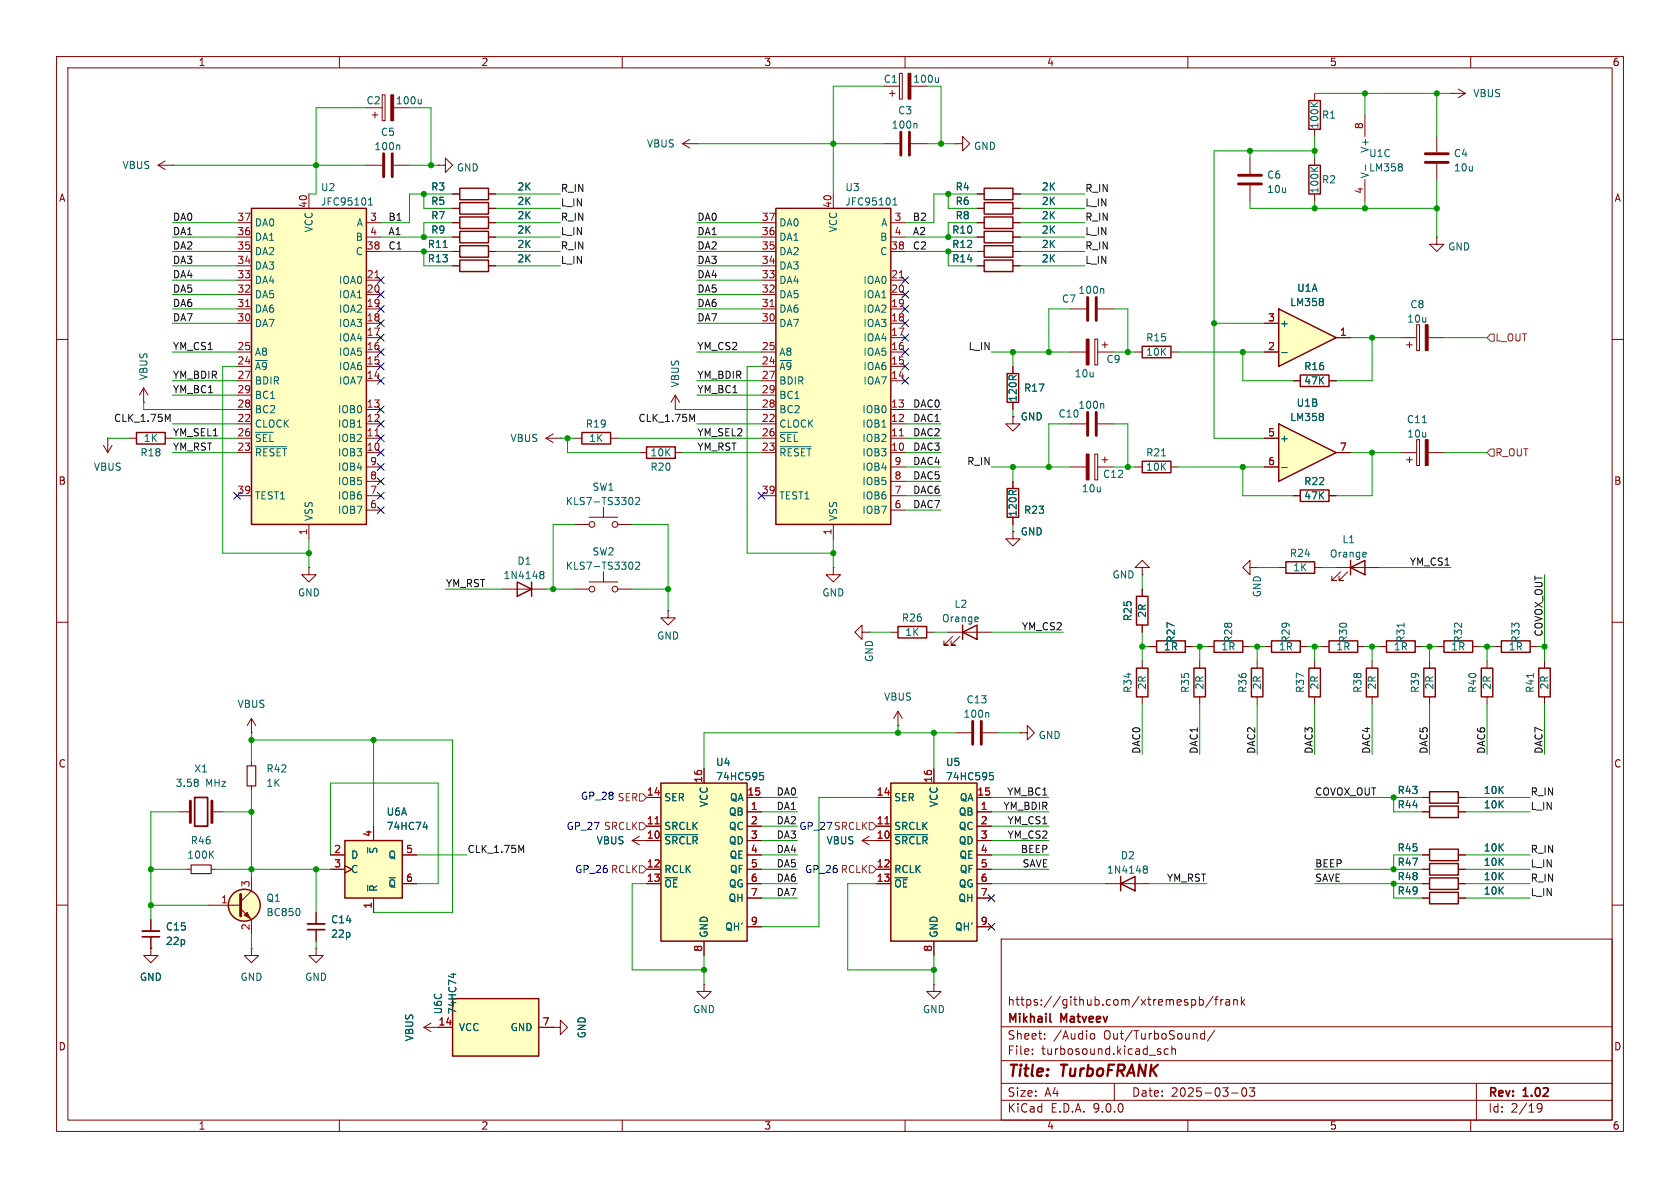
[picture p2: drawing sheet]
<svg xmlns="http://www.w3.org/2000/svg" width="297mm" height="210mm" viewBox="0 0 297 210" stroke-linecap="round" stroke-linejoin="round" font-family="sans-serif">
<defs><g id="words">
<g font-size="2.8" fill="#840000">
<text x="178" y="190.9">Title:</text>
<text x="187.7" y="190.9">TurboFRANK</text>
</g>
<g font-size="2.1" fill="#840000">
<text x="178" y="178">https://github.com/xtremespb/frank</text>
<text x="178" y="184">Sheet:</text>
<text x="178" y="181.2">Mikhail</text>
<text x="186.2" y="184">/Audio</text>
<text x="187.6" y="181.2">Matveev</text>
<text x="195.2" y="184">Out/TurboSound/</text>
<text x="178" y="186.7">File:</text>
<text x="184.1" y="186.7">turbosound.kicad_sch</text>
<text x="178" y="196.9">KiCad</text>
<text x="178" y="194.1">Size:</text>
<text x="184.7" y="194.1">A4</text>
<text x="185.7" y="196.9">E.D.A.</text>
<text x="193.3" y="196.9">9.0.0</text>
<text x="200" y="194.1">Date:</text>
<text x="207" y="194.1">2025-03-03</text>
<text x="263" y="194.3">Rev:</text>
<text x="263" y="196.9">Id:</text>
<text x="267.1" y="196.9">2/19</text>
<text x="269.4" y="194.3">1.02</text>
</g>
<g font-size="1.8" fill="#840000">
<text x="35" y="11.9">1</text>
<text x="85" y="11.9">2</text>
<text x="135" y="11.9">3</text>
<text x="185" y="11.9">4</text>
<text x="235" y="11.9">5</text>
<text x="285" y="11.9">6</text>
<text x="10.3" y="35.9">A</text>
<text x="285.3" y="35.9">A</text>
<text x="10.3" y="85.9">B</text>
<text x="285.3" y="85.9">B</text>
<text x="10.3" y="135.9">C</text>
<text x="285.3" y="135.9">C</text>
<text x="154.9" y="148.3">10</text>
<text x="10.3" y="185.9">D</text>
<text x="285.3" y="185.9">D</text>
<text x="35" y="199.9">1</text>
<text x="85" y="199.9">2</text>
<text x="135" y="199.9">3</text>
<text x="185" y="199.9">4</text>
<text x="235" y="199.9">5</text>
<text x="285" y="199.9">6</text>
</g>
<g font-size="1.8" fill="#006464">
<text x="156.1" y="14.8">C1</text>
<text x="161.3" y="14.8">100u</text>
<text x="260.4" y="17.4">VBUS</text>
<text x="64.7" y="18.6">C2</text>
<text x="69.9" y="18.6">100u</text>
<text x="157.5" y="22.9">100n</text>
<text x="158.7" y="20.4">C3</text>
<text x="233.3" y="22.9" transform="rotate(-90 233.3 22.9)">100K</text>
<text x="233.6" y="21.2">R1</text>
<text x="66.1" y="26.8">100n</text>
<text x="67.2" y="24.2">C5</text>
<text x="114.3" y="26.3">VBUS</text>
<text x="172.1" y="26.7">GND</text>
<text x="241.9" y="28">U1C</text>
<text x="242.2" y="27.1" transform="rotate(-90 242.2 27.1)">V+</text>
<text x="256.9" y="28">C4</text>
<text x="21.6" y="30.1">VBUS</text>
<text x="56.6" y="34">U2</text>
<text x="76.1" y="33.9">R3</text>
<text x="80.7" y="30.5">GND</text>
<text x="91.4" y="33.9">2K</text>
<text x="149.3" y="34">U3</text>
<text x="168.8" y="33.9">R4</text>
<text x="184.1" y="33.9">2K</text>
<text x="223.9" y="31.8">C6</text>
<text x="223.9" y="34.3">10u</text>
<text x="233.3" y="34.3" transform="rotate(-90 233.3 34.3)">100K</text>
<text x="233.6" y="32.6">R2</text>
<text x="241.9" y="30.5">LM358</text>
<text x="242.2" y="31.6" transform="rotate(-90 242.2 31.6)">V-</text>
<text x="256.9" y="30.5">10u</text>
<text x="45" y="40.2">DA0</text>
<text x="55.5" y="41.2" transform="rotate(-90 55.5 41.2)">VCC</text>
<text x="56.6" y="36.5">JFC95101</text>
<text x="63" y="40.2">A</text>
<text x="76.1" y="39">R7</text>
<text x="76.1" y="41.5">R9</text>
<text x="76.1" y="36.4">R5</text>
<text x="91.4" y="39">2K</text>
<text x="91.4" y="41.5">2K</text>
<text x="91.4" y="36.4">2K</text>
<text x="137.7" y="40.2">DA0</text>
<text x="148.2" y="41.2" transform="rotate(-90 148.2 41.2)">VCC</text>
<text x="149.3" y="36.5">JFC95101</text>
<text x="155.7" y="40.2">A</text>
<text x="168.2" y="41.5">R10</text>
<text x="168.8" y="39">R8</text>
<text x="168.8" y="36.4">R6</text>
<text x="184.1" y="41.5">2K</text>
<text x="184.1" y="39">2K</text>
<text x="184.1" y="36.4">2K</text>
<text x="45" y="42.8">DA1</text>
<text x="45" y="45.3">DA2</text>
<text x="45" y="47.9">DA3</text>
<text x="62.8" y="42.8">B</text>
<text x="62.8" y="45.3">C</text>
<text x="75.5" y="46.6">R13</text>
<text x="75.5" y="44">R11</text>
<text x="91.4" y="46.6">2K</text>
<text x="91.4" y="44">2K</text>
<text x="137.7" y="42.8">DA1</text>
<text x="137.7" y="45.3">DA2</text>
<text x="137.7" y="47.9">DA3</text>
<text x="155.5" y="42.8">B</text>
<text x="155.5" y="45.3">C</text>
<text x="168.2" y="46.6">R14</text>
<text x="168.2" y="44">R12</text>
<text x="184.1" y="46.6">2K</text>
<text x="184.1" y="44">2K</text>
<text x="255.9" y="44.5">GND</text>
<text x="45" y="50.4">DA4</text>
<text x="45" y="52.9">DA5</text>
<text x="59.8" y="50.4">IOA0</text>
<text x="59.8" y="52.9">IOA1</text>
<text x="137.7" y="50.4">DA4</text>
<text x="137.7" y="52.9">DA5</text>
<text x="152.5" y="50.4">IOA0</text>
<text x="152.5" y="52.9">IOA1</text>
<text x="187.6" y="53.7">C7</text>
<text x="190.5" y="52.2">100n</text>
<text x="229.2" y="51.8">U1A</text>
<text x="45" y="55.5">DA6</text>
<text x="45" y="58">DA7</text>
<text x="59.8" y="55.5">IOA2</text>
<text x="59.8" y="58">IOA3</text>
<text x="137.7" y="55.5">DA6</text>
<text x="137.7" y="58">DA7</text>
<text x="152.5" y="55.5">IOA2</text>
<text x="152.5" y="58">IOA3</text>
<text x="226.2" y="58">+</text>
<text x="228" y="54.3">LM358</text>
<text x="248.7" y="57.2">10u</text>
<text x="249.2" y="54.7">C8</text>
<text x="45" y="63.1">A8</text>
<text x="45" y="65.6">~{A9}</text>
<text x="59.8" y="60.6">IOA4</text>
<text x="59.8" y="63.1">IOA5</text>
<text x="59.8" y="65.6">IOA6</text>
<text x="137.7" y="63.1">A8</text>
<text x="137.7" y="65.6">~{A9}</text>
<text x="152.5" y="60.6">IOA4</text>
<text x="152.5" y="63.1">IOA5</text>
<text x="152.5" y="65.6">IOA6</text>
<text x="195.5" y="64.4">C9</text>
<text x="202.5" y="60.6">R15</text>
<text x="202.5" y="63.1">10K</text>
<text x="230.5" y="65.6">R16</text>
<text x="26.3" y="67.3" transform="rotate(-90 26.3 67.3)">VBUS</text>
<text x="45" y="68.2">BDIR</text>
<text x="45" y="70.7">BC1</text>
<text x="59.8" y="68.2">IOA7</text>
<text x="120.2" y="68.6" transform="rotate(-90 120.2 68.6)">VBUS</text>
<text x="137.7" y="68.2">BDIR</text>
<text x="137.7" y="70.7">BC1</text>
<text x="152.5" y="68.2">IOA7</text>
<text x="179.9" y="71.1" transform="rotate(-90 179.9 71.1)">120R</text>
<text x="180.9" y="69.4">R17</text>
<text x="189.9" y="66.9">10u</text>
<text x="230.5" y="68.2">47K</text>
<text x="45" y="73.3">BC2</text>
<text x="45" y="75.8">CLOCK</text>
<text x="59.6" y="73.3">IOB0</text>
<text x="59.6" y="75.8">IOB1</text>
<text x="103.5" y="75.8">R19</text>
<text x="137.7" y="73.3">BC2</text>
<text x="137.7" y="75.8">CLOCK</text>
<text x="152.4" y="73.3">IOB0</text>
<text x="152.4" y="75.8">IOB1</text>
<text x="180.3" y="74.5">GND</text>
<text x="187" y="74">C10</text>
<text x="190.5" y="72.5">100n</text>
<text x="228" y="74.6">LM358</text>
<text x="229.1" y="72.1">U1B</text>
<text x="248.6" y="75">C11</text>
<text x="248.7" y="77.6">10u</text>
<text x="16.5" y="83.4">VBUS</text>
<text x="24.7" y="80.9">R18</text>
<text x="25.3" y="78.3">1K</text>
<text x="45" y="78.3">~{SEL}</text>
<text x="45" y="80.9">~{RESET}</text>
<text x="59.6" y="78.3">IOB2</text>
<text x="59.6" y="80.9">IOB3</text>
<text x="59.6" y="83.4">IOB4</text>
<text x="90.1" y="78.3">VBUS</text>
<text x="104.1" y="78.3">1K</text>
<text x="114.9" y="83.4">R20</text>
<text x="114.9" y="80.9">10K</text>
<text x="137.7" y="78.3">~{SEL}</text>
<text x="137.7" y="80.9">~{RESET}</text>
<text x="152.4" y="78.3">IOB2</text>
<text x="152.4" y="80.9">IOB3</text>
<text x="152.4" y="83.4">IOB4</text>
<text x="202.5" y="80.9">R21</text>
<text x="202.5" y="83.4">10K</text>
<text x="226.2" y="78.3">+</text>
<text x="45" y="88.5">TEST1</text>
<text x="59.6" y="86">IOB5</text>
<text x="59.6" y="88.5">IOB6</text>
<text x="99.9" y="89.5">KLS7-TS3302</text>
<text x="104.6" y="87">SW1</text>
<text x="137.7" y="88.5">TEST1</text>
<text x="152.4" y="86">IOB5</text>
<text x="152.4" y="88.5">IOB6</text>
<text x="191.2" y="87.2">10u</text>
<text x="194.9" y="84.7">C12</text>
<text x="230.5" y="86">R22</text>
<text x="230.5" y="88.5">47K</text>
<text x="55.5" y="92.2" transform="rotate(-90 55.5 92.2)">VSS</text>
<text x="59.6" y="91">IOB7</text>
<text x="148.2" y="92.2" transform="rotate(-90 148.2 92.2)">VSS</text>
<text x="152.4" y="91">IOB7</text>
<text x="179.9" y="91.5" transform="rotate(-90 179.9 91.5)">120R</text>
<text x="180.3" y="94.8">GND</text>
<text x="180.9" y="91">R23</text>
<text x="91.4" y="100">D1</text>
<text x="99.9" y="100.9">KLS7-TS3302</text>
<text x="104.6" y="98.4">SW2</text>
<text x="227.9" y="98.7">R24</text>
<text x="228.5" y="101.2">1K</text>
<text x="235" y="98.8">Orange</text>
<text x="237.2" y="96.2">L1</text>
<text x="52.6" y="105.6">GND</text>
<text x="88.9" y="102.6">1N4148</text>
<text x="145.3" y="105.6">GND</text>
<text x="168.6" y="107.7">L2</text>
<text x="196.6" y="102.5">GND</text>
<text x="223.1" y="105.7" transform="rotate(-90 223.1 105.7)">GND</text>
<text x="116.1" y="113.3">GND</text>
<text x="159.3" y="110.1">R26</text>
<text x="159.9" y="112.6">1K</text>
<text x="166.4" y="110.2">Orange</text>
<text x="200.3" y="109.9" transform="rotate(-90 200.3 109.9)">R25</text>
<text x="202.8" y="109.3" transform="rotate(-90 202.8 109.3)">2R</text>
<text x="207.9" y="113.7" transform="rotate(-90 207.9 113.7)">R27</text>
<text x="218" y="113.7" transform="rotate(-90 218 113.7)">R28</text>
<text x="228.2" y="113.7" transform="rotate(-90 228.2 113.7)">R29</text>
<text x="238.4" y="113.7" transform="rotate(-90 238.4 113.7)">R30</text>
<text x="248.5" y="113.7" transform="rotate(-90 248.5 113.7)">R31</text>
<text x="258.7" y="113.7" transform="rotate(-90 258.7 113.7)">R32</text>
<text x="268.8" y="113.7" transform="rotate(-90 268.8 113.7)">R33</text>
<text x="154.5" y="117.1" transform="rotate(-90 154.5 117.1)">GND</text>
<text x="205.7" y="115.2">1R</text>
<text x="215.8" y="115.2">1R</text>
<text x="226" y="115.2">1R</text>
<text x="236.1" y="115.2">1R</text>
<text x="246.3" y="115.2">1R</text>
<text x="256.5" y="115.2">1R</text>
<text x="266.6" y="115.2">1R</text>
<text x="41.9" y="125.3">VBUS</text>
<text x="156.2" y="124.1">VBUS</text>
<text x="170.8" y="124.5">C13</text>
<text x="200.3" y="122.6" transform="rotate(-90 200.3 122.6)">R34</text>
<text x="202.8" y="122" transform="rotate(-90 202.8 122)">2R</text>
<text x="210.4" y="122.6" transform="rotate(-90 210.4 122.6)">R35</text>
<text x="213" y="122" transform="rotate(-90 213 122)">2R</text>
<text x="220.6" y="122.6" transform="rotate(-90 220.6 122.6)">R36</text>
<text x="223.1" y="122" transform="rotate(-90 223.1 122)">2R</text>
<text x="230.7" y="122.6" transform="rotate(-90 230.7 122.6)">R37</text>
<text x="233.3" y="122" transform="rotate(-90 233.3 122)">2R</text>
<text x="240.9" y="122.6" transform="rotate(-90 240.9 122.6)">R38</text>
<text x="243.4" y="122" transform="rotate(-90 243.4 122)">2R</text>
<text x="251.1" y="122.6" transform="rotate(-90 251.1 122.6)">R39</text>
<text x="253.6" y="122" transform="rotate(-90 253.6 122)">2R</text>
<text x="261.2" y="122.6" transform="rotate(-90 261.2 122.6)">R40</text>
<text x="263.8" y="122" transform="rotate(-90 263.8 122)">2R</text>
<text x="271.4" y="122.6" transform="rotate(-90 271.4 122.6)">R41</text>
<text x="273.9" y="122" transform="rotate(-90 273.9 122)">2R</text>
<text x="170.2" y="127.1">100n</text>
<text x="183.5" y="130.8">GND</text>
<text x="34.2" y="136.8">X1</text>
<text x="47" y="136.8">R42</text>
<text x="126.5" y="135.6">U4</text>
<text x="167.1" y="135.6">U5</text>
<text x="31" y="139.3">3.58</text>
<text x="36.4" y="139.3">MHz</text>
<text x="47" y="139.3">1K</text>
<text x="117.3" y="141.8">SER</text>
<text x="125.3" y="142.8" transform="rotate(-90 125.3 142.8)">VCC</text>
<text x="126.5" y="138.1">74HC595</text>
<text x="128.9" y="141.8">QA</text>
<text x="158" y="141.8">SER</text>
<text x="166" y="142.8" transform="rotate(-90 166 142.8)">VCC</text>
<text x="167.1" y="138.1">74HC595</text>
<text x="169.6" y="141.8">QA</text>
<text x="247" y="140.6">R43</text>
<text x="247" y="143.1">R44</text>
<text x="262.2" y="140.6">10K</text>
<text x="262.2" y="143.1">10K</text>
<text x="33.6" y="149.5">R46</text>
<text x="68.2" y="146.9">74HC74</text>
<text x="68.2" y="144.4">U6A</text>
<text x="105.4" y="149.5">VBUS</text>
<text x="117.3" y="146.9">SRCLK</text>
<text x="117.3" y="149.5">~{SRCLR}</text>
<text x="128.8" y="144.4">QB</text>
<text x="128.8" y="146.9">QC</text>
<text x="128.8" y="149.5">QD</text>
<text x="146" y="149.5">VBUS</text>
<text x="158" y="146.9">SRCLK</text>
<text x="158" y="149.5">~{SRCLR}</text>
<text x="169.4" y="144.4">QB</text>
<text x="169.4" y="146.9">QC</text>
<text x="169.4" y="149.5">QD</text>
<text x="33" y="152">100K</text>
<text x="62" y="152">D</text>
<text x="62" y="154.5">C</text>
<text x="66.9" y="151" transform="rotate(-90 66.9 151)">~{S}</text>
<text x="68.6" y="152">Q</text>
<text x="117.3" y="154.5">RCLK</text>
<text x="128.9" y="152">QE</text>
<text x="128.9" y="154.5">QF</text>
<text x="158" y="154.5">RCLK</text>
<text x="169.5" y="152">QE</text>
<text x="169.6" y="154.5">QF</text>
<text x="195.6" y="154.6">1N4148</text>
<text x="198" y="152.1">D2</text>
<text x="247" y="155.8">R48</text>
<text x="247" y="153.3">R47</text>
<text x="247" y="150.7">R45</text>
<text x="262.2" y="155.8">10K</text>
<text x="262.2" y="153.3">10K</text>
<text x="262.2" y="150.7">10K</text>
<text x="47" y="159.6">Q1</text>
<text x="66.9" y="157.7" transform="rotate(-90 66.9 157.7)">~{R}</text>
<text x="68.6" y="157.1">~{Q}</text>
<text x="117.3" y="157.1">~{OE}</text>
<text x="128.7" y="159.6">QH</text>
<text x="128.8" y="157.1">QG</text>
<text x="158" y="157.1">~{OE}</text>
<text x="169.3" y="159.6">QH</text>
<text x="169.4" y="157.1">QG</text>
<text x="247" y="158.3">R49</text>
<text x="262.2" y="158.3">10K</text>
<text x="29.2" y="164.7">C15</text>
<text x="29.2" y="167.2">22p</text>
<text x="47" y="162.2">BC850</text>
<text x="58.4" y="163.4">C14</text>
<text x="58.4" y="166">22p</text>
<text x="125.3" y="165.9" transform="rotate(-90 125.3 165.9)">GND</text>
<text x="128.1" y="164.7">QH'</text>
<text x="166" y="165.9" transform="rotate(-90 166 165.9)">GND</text>
<text x="168.7" y="164.7">QH'</text>
<text x="24.6" y="173.6">GND</text>
<text x="42.4" y="173.6">GND</text>
<text x="53.8" y="173.6">GND</text>
<text x="78.3" y="179.4" transform="rotate(-90 78.3 179.4)">U6C</text>
<text x="80.9" y="179.4" transform="rotate(-90 80.9 179.4)">74HC74</text>
<text x="122.4" y="179.3">GND</text>
<text x="163.1" y="179.3">GND</text>
<text x="73.3" y="184.2" transform="rotate(-90 73.3 184.2)">VBUS</text>
<text x="81" y="182.5">VCC</text>
<text x="90.2" y="182.5">GND</text>
<text x="103.7" y="183.6" transform="rotate(-90 103.7 183.6)">GND</text>
</g>
<g font-size="1.8" fill="#a90000">
<text x="241" y="22.9" transform="rotate(-90 241 22.9)">8</text>
<text x="241" y="34.4" transform="rotate(-90 241 34.4)">4</text>
<text x="41.9" y="39.1">37</text>
<text x="41.9" y="41.7">36</text>
<text x="54.4" y="36.9" transform="rotate(-90 54.4 36.9)">40</text>
<text x="65.3" y="39.1">3</text>
<text x="65.3" y="41.7">4</text>
<text x="134.6" y="39.1">37</text>
<text x="134.6" y="41.7">36</text>
<text x="147.1" y="36.9" transform="rotate(-90 147.1 36.9)">40</text>
<text x="158" y="39.1">3</text>
<text x="158" y="41.7">4</text>
<text x="41.9" y="44.2">35</text>
<text x="41.9" y="46.7">34</text>
<text x="64.7" y="44.2">38</text>
<text x="134.6" y="44.2">35</text>
<text x="134.6" y="46.7">34</text>
<text x="157.4" y="44.2">38</text>
<text x="41.9" y="49.3">33</text>
<text x="41.9" y="51.8">32</text>
<text x="64.7" y="49.3">21</text>
<text x="64.7" y="51.8">20</text>
<text x="134.6" y="49.3">33</text>
<text x="134.6" y="51.8">32</text>
<text x="157.4" y="49.3">21</text>
<text x="157.4" y="51.8">20</text>
<text x="41.9" y="54.4">31</text>
<text x="41.9" y="56.9">30</text>
<text x="64.7" y="54.4">19</text>
<text x="64.7" y="56.9">18</text>
<text x="64.7" y="59.4">17</text>
<text x="134.6" y="54.4">31</text>
<text x="134.6" y="56.9">30</text>
<text x="157.4" y="54.4">19</text>
<text x="157.4" y="56.9">18</text>
<text x="157.4" y="59.4">17</text>
<text x="224.1" y="56.9">3</text>
<text x="236.8" y="59.4">1</text>
<text x="41.9" y="62">25</text>
<text x="41.9" y="64.5">24</text>
<text x="64.7" y="62">16</text>
<text x="64.7" y="64.5">15</text>
<text x="134.6" y="62">25</text>
<text x="134.6" y="64.5">24</text>
<text x="157.4" y="62">16</text>
<text x="157.4" y="64.5">15</text>
<text x="224.1" y="62">2</text>
<text x="41.9" y="67.1">27</text>
<text x="41.9" y="69.6">29</text>
<text x="64.7" y="67.1">14</text>
<text x="134.6" y="67.1">27</text>
<text x="134.6" y="69.6">29</text>
<text x="157.4" y="67.1">14</text>
<text x="41.9" y="72.1">28</text>
<text x="41.9" y="74.7">22</text>
<text x="41.9" y="77.2">26</text>
<text x="64.7" y="72.1">13</text>
<text x="64.7" y="74.7">12</text>
<text x="64.7" y="77.2">11</text>
<text x="134.6" y="72.1">28</text>
<text x="134.6" y="74.7">22</text>
<text x="134.6" y="77.2">26</text>
<text x="157.4" y="72.1">13</text>
<text x="157.4" y="74.7">12</text>
<text x="157.4" y="77.2">11</text>
<text x="224.1" y="77.2">5</text>
<text x="41.9" y="79.8">23</text>
<text x="64.7" y="79.8">10</text>
<text x="65.3" y="82.3">9</text>
<text x="134.6" y="79.8">23</text>
<text x="157.4" y="79.8">10</text>
<text x="158" y="82.3">9</text>
<text x="224.1" y="82.3">6</text>
<text x="236.8" y="79.8">7</text>
<text x="41.9" y="87.4">39</text>
<text x="65.3" y="84.8">8</text>
<text x="65.3" y="87.4">7</text>
<text x="65.3" y="89.9">6</text>
<text x="134.6" y="87.4">39</text>
<text x="158" y="84.8">8</text>
<text x="158" y="87.4">7</text>
<text x="158" y="89.9">6</text>
<text x="54.4" y="94.7" transform="rotate(-90 54.4 94.7)">1</text>
<text x="147.1" y="94.7" transform="rotate(-90 147.1 94.7)">1</text>
<text x="114.3" y="140.7">14</text>
<text x="124.2" y="138.5" transform="rotate(-90 124.2 138.5)">16</text>
<text x="132" y="140.7">15</text>
<text x="132.6" y="143.3">1</text>
<text x="154.9" y="140.7">14</text>
<text x="164.8" y="138.5" transform="rotate(-90 164.8 138.5)">16</text>
<text x="172.7" y="140.7">15</text>
<text x="173.3" y="143.3">1</text>
<text x="65.8" y="148" transform="rotate(-90 65.8 148)">4</text>
<text x="114.3" y="145.8">11</text>
<text x="114.3" y="148.3">10</text>
<text x="132.6" y="145.8">2</text>
<text x="132.6" y="148.3">3</text>
<text x="154.9" y="145.8">11</text>
<text x="173.3" y="145.8">2</text>
<text x="173.3" y="148.3">3</text>
<text x="59" y="150.9">2</text>
<text x="59" y="153.4">3</text>
<text x="71.7" y="150.9">5</text>
<text x="71.7" y="156">6</text>
<text x="114.3" y="153.4">12</text>
<text x="114.3" y="156">13</text>
<text x="132.6" y="150.9">4</text>
<text x="132.6" y="153.4">5</text>
<text x="132.6" y="156">6</text>
<text x="154.9" y="153.4">12</text>
<text x="154.9" y="156">13</text>
<text x="173.3" y="150.9">4</text>
<text x="173.3" y="153.4">5</text>
<text x="173.3" y="156">6</text>
<text x="39" y="159.8">1</text>
<text x="44.2" y="156.9" transform="rotate(-90 44.2 156.9)">3</text>
<text x="65.8" y="160.7" transform="rotate(-90 65.8 160.7)">1</text>
<text x="132.6" y="158.5">7</text>
<text x="173.3" y="158.5">7</text>
<text x="44.2" y="164.5" transform="rotate(-90 44.2 164.5)">2</text>
<text x="132.6" y="163.6">9</text>
<text x="173.3" y="163.6">9</text>
<text x="124.2" y="168.3" transform="rotate(-90 124.2 168.3)">8</text>
<text x="164.8" y="168.3" transform="rotate(-90 164.8 168.3)">8</text>
<text x="77.4" y="181.4">14</text>
<text x="95.8" y="181.4">7</text>
</g>
<g font-size="1.8" fill="#0f0f0f">
<text x="99.1" y="34">R_IN</text>
<text x="191.8" y="34">R_IN</text>
<text x="30.5" y="39.1">DA0</text>
<text x="30.5" y="41.6">DA1</text>
<text x="68.6" y="41.6">A1</text>
<text x="68.6" y="39.1">B1</text>
<text x="99.1" y="36.6">L_IN</text>
<text x="99.1" y="41.6">L_IN</text>
<text x="99.1" y="39.1">R_IN</text>
<text x="123.2" y="41.6">DA1</text>
<text x="123.2" y="39.1">DA0</text>
<text x="161.3" y="39.1">B2</text>
<text x="161.3" y="41.6">A2</text>
<text x="191.8" y="41.6">L_IN</text>
<text x="191.8" y="39.1">R_IN</text>
<text x="191.8" y="36.6">L_IN</text>
<text x="30.5" y="44.2">DA2</text>
<text x="30.5" y="46.7">DA3</text>
<text x="68.6" y="44.2">C1</text>
<text x="99.1" y="44.2">R_IN</text>
<text x="99.1" y="46.7">L_IN</text>
<text x="123.2" y="46.7">DA3</text>
<text x="123.2" y="44.2">DA2</text>
<text x="161.3" y="44.2">C2</text>
<text x="191.8" y="46.7">L_IN</text>
<text x="191.8" y="44.2">R_IN</text>
<text x="30.5" y="49.3">DA4</text>
<text x="30.5" y="51.8">DA5</text>
<text x="123.2" y="51.8">DA5</text>
<text x="123.2" y="49.3">DA4</text>
<text x="30.5" y="56.9">DA7</text>
<text x="30.5" y="54.3">DA6</text>
<text x="123.2" y="54.3">DA6</text>
<text x="123.2" y="56.9">DA7</text>
<text x="30.5" y="62">YM_CS1</text>
<text x="123.2" y="62">YM_CS2</text>
<text x="171.1" y="62">L_IN</text>
<text x="30.5" y="67">YM_BDIR</text>
<text x="30.5" y="69.6">YM_BC1</text>
<text x="123.2" y="69.6">YM_BC1</text>
<text x="123.2" y="67">YM_BDIR</text>
<text x="20.1" y="74.7">CLK_1.75M</text>
<text x="30.5" y="77.2">YM_SEL1</text>
<text x="112.8" y="74.7">CLK_1.75M</text>
<text x="123.2" y="77.2">YM_SEL2</text>
<text x="161.3" y="72.1">DAC0</text>
<text x="161.3" y="74.7">DAC1</text>
<text x="161.3" y="77.2">DAC2</text>
<text x="30.5" y="79.7">YM_RST</text>
<text x="123.2" y="79.7">YM_RST</text>
<text x="161.3" y="82.3">DAC4</text>
<text x="161.3" y="79.7">DAC3</text>
<text x="170.9" y="82.3">R_IN</text>
<text x="161.3" y="89.9">DAC7</text>
<text x="161.3" y="84.8">DAC5</text>
<text x="161.3" y="87.4">DAC6</text>
<text x="249.1" y="100.1">YM_CS1</text>
<text x="78.7" y="103.9">YM_RST</text>
<text x="180.6" y="111.5">YM_CS2</text>
<text x="272.8" y="112.6" transform="rotate(-90 272.8 112.6)">COVOX_OUT</text>
<text x="201.7" y="133.4" transform="rotate(-90 201.7 133.4)">DAC0</text>
<text x="211.8" y="133.4" transform="rotate(-90 211.8 133.4)">DAC1</text>
<text x="222" y="133.4" transform="rotate(-90 222 133.4)">DAC2</text>
<text x="232.1" y="133.4" transform="rotate(-90 232.1 133.4)">DAC3</text>
<text x="242.3" y="133.4" transform="rotate(-90 242.3 133.4)">DAC4</text>
<text x="252.5" y="133.4" transform="rotate(-90 252.5 133.4)">DAC5</text>
<text x="262.6" y="133.4" transform="rotate(-90 262.6 133.4)">DAC6</text>
<text x="272.8" y="133.4" transform="rotate(-90 272.8 133.4)">DAC7</text>
<text x="137.2" y="143.2">DA1</text>
<text x="137.2" y="140.7">DA0</text>
<text x="177.3" y="143.2">YM_BDIR</text>
<text x="178" y="140.7">YM_BC1</text>
<text x="232.4" y="140.7">COVOX_OUT</text>
<text x="270.5" y="143.2">L_IN</text>
<text x="270.5" y="140.7">R_IN</text>
<text x="137.2" y="145.8">DA2</text>
<text x="137.2" y="148.3">DA3</text>
<text x="178" y="148.3">YM_CS2</text>
<text x="178" y="145.8">YM_CS1</text>
<text x="82.5" y="150.9">CLK_1.75M</text>
<text x="137.2" y="153.4">DA5</text>
<text x="137.2" y="150.9">DA4</text>
<text x="137.2" y="155.9">DA6</text>
<text x="180.4" y="150.9">BEEP</text>
<text x="180.7" y="153.4">SAVE</text>
<text x="206.2" y="155.9">YM_RST</text>
<text x="232.4" y="155.9">SAVE</text>
<text x="232.4" y="153.4">BEEP</text>
<text x="270.5" y="155.9">R_IN</text>
<text x="270.5" y="150.9">R_IN</text>
<text x="270.5" y="153.4">L_IN</text>
<text x="137.2" y="158.5">DA7</text>
<text x="270.5" y="158.5">L_IN</text>
</g>
<g font-size="1.8" fill="#725600">
<text x="264.3" y="60.6">L_OUT</text>
<text x="264.3" y="80.9">R_OUT</text>
</g>
<g font-size="1.8" fill="#0000c2">
<text x="102.6" y="141.6">GP_28 SER</text>
<text x="100.1" y="146.9">GP_27 SRCLK</text>
<text x="141.2" y="146.9">GP_27 SRCLK</text>
<text x="101.6" y="154.5">GP_26 RCLK</text>
<text x="142.2" y="154.5">GP_26 RCLK</text>
</g>
</g></defs>
<g fill="none" stroke="#840000" stroke-width=".18">
<path d="M10 10h277v190h-277zM12 12h273v186h-273zM60 10v2M110 10v2M160 10v2M210 10v2M260 10v2M156.2 25.4h2.8M161 25.4h2.8M10 60h2M179.1 64.8v1.2M179.1 71.1v1.3"/>
<path d="M285 60h2M10 110h2M254 114.3h1.3M260.3 114.3h1.3M285 110h2M10 160h2M177 166h108v32h-108zM210.7 176.8l.4-.1 .3 .3v.4l-.2 .2h-.5M212 176.8l.5-.1 .2 .3v.4l-.1 .2h-.6M212 176.2v1.5M214.5 176.1l-1.3 2M214.7 176.7h.6"/>
<path d="M215.3 176.2l-.3 .2v1.3M215.8 176.7v1M216.2 176.7l-.2 .1-.2 .2M216.7 176.8h.6l.1 .9M217.4 177.1h-.5a.29 .29 0 0 0-.2 .3 .29 .29 0 0 0 .2 .3l.5-.1M218.1 176.8l.2-.1 .4 .1v.9M218.1 176.7v1M219.5 176.2v1.5M219.6 177.1l.4 .6M220 176.7l-.5 .6M285 160h2M60 198v2"/>
<path d="M110 198v2M160 198v2M177 194.5h108M177 191.5h108M177 187.5h108M177 181.5h108M182.5 186.3v.1M182.5 185.5v.1M184.7 183.6v.1M184.7 182.8v.1M192.7 183l.3-.3 .4 .1 .1 .2v.4l-.1 .2-.4 .1-.3-.3M197 191.5v3"/>
<path d="M204.8 185.9l.4 .1v.2l-.2 .2h-.3M204.8 185.4l.4 .1M206.5 185.5l-.4-.1-.3 .3v.4l.2 .2h.5M207.2 185.5l.2-.1 .3 .1 .1 .9M207.2 184.9v1.5M210 198v2M213 182.8l-.5-.1-.3 .3v.4l.2 .2h.6M213 182.2v1.5M214.7 182.1l-1.2 2M217.7 193.2h1.2M219.7 192.4l.2-.1a.81 .81 0 0 1 .6 .6 .81 .81 0 0 1-.3 .8l-.2 .1a.81 .81 0 0 1-.3-1.4zM220.9 192.3h.9l-.5 .6 .4 .1v.7l-.2 .1h-.4l-.2-.1"/>
<path d="M260 198v2M261 191.5v6.5M271.7 195.4l.3-.3 .5 .1a.99 .99 0 0 1-.3 1.4h-.3M271.7 195.7l.3 .3h.3l.3-.3"/>
</g>
<path d="M185.6 180.5l.2 .2" fill="none" stroke="#840000" stroke-width=".3"/>
<path d="M159.3 23.4v4M160.8 23.4v4" fill="none" stroke="#840000" stroke-width=".51"/>
<path d="M161.9 21.8l.2 .2v.7" fill="none" stroke="#006464" stroke-width=".18"/>
<path d="M178.1 66h2v5.1h-2zM255.3 113.3h5v2h-5z" fill="none" stroke="#840000" stroke-width=".25"/>
<path d="M116.8 138.4h15.3v28h-15.3z" fill="#ffffc2"/>
<path d="M251.7 118.1h2v5.1h-2zM261.9 118.1h2v5.1h-2zM272 118.1h2.1v5.1h-2.1zM116.8 138.4h15.3v28h-15.3z" fill="none" stroke="#840000" stroke-width=".25"/>
<g fill="none" stroke="#840000" stroke-width=".18">
<path d="M27.9 29.2l1.3 .8M27.9 29.2h2.6M29.2 28.4l-1.3 .8M30.5 29.2h.1M54.6 100.3v1.3h1.3l-1.3 1.3-1.3-1.3h1.3M54.6 100.3h.1M252.7 116.8v1.3M262.9 116.8v1.3M273 116.8v1.3M124.5 135.9v2.5M252.7 123.2v1.3M262.9 123.2v1.3"/>
<path d="M273 123.2v1.3M114.3 141h2.5M114.3 146.1h2.5M114.3 148.6h2.5M114.3 153.7h2.5M114.3 156.2h2.5M132.1 141h2.5M132.1 146.1h2.5M132.1 148.6h2.5M132.1 153.7h2.5M132.1 156.2h2.5M132.1 143.5h2.5"/>
<path d="M132.1 151.1h2.5M132.1 158.8h2.5M26.7 167.6v1.3h1.2l-1.2 1.3-1.3-1.3h1.3M26.7 167.6h.1M26.7 162.6v2M26.7 165.6v2M124.5 174v1.3h1.2l-1.2 1.2-1.3-1.2h1.3M124.5 174h.1M124.5 166.4v2.5M132.1 163.8h2.5M165.1 174v1.3h1.3l-1.3 1.2-1.3-1.2h1.3M165.1 174h.1"/>
<path d="M74.9 181.6l1.3 .8M74.9 181.6h2.6M76.2 180.8l-1.3 .8"/>
</g>
<path d="M115.8 145.6h.7" fill="none" stroke="#a90000" stroke-width=".18"/>
<path d="M271.1 119v.8M134.3 136.6h.6M134.5 137.1h.3l.2 .2-.1 .4-.4 .1M117.6 147.5h5.8" fill="none" stroke="#006464" stroke-width=".18"/>
<path d="M25.1 165.6h3.1" fill="none" stroke="#840000" stroke-width=".3"/>
<path d="M25.1 164.6h3.1" fill="none" stroke="#840000" stroke-width=".33"/>
<path d="M80 176.5h15.2v10.2h-15.2z" fill="#ffffc2"/>
<g fill="none" stroke="#840000" stroke-width=".25">
<path d="M102.9 76.5h5v2h-5zM227.3 99.3h5.1v2h-5.1zM238.8 99.1v2.5M200.9 105.4h2v5.1h-2zM238.8 100.3l2.5-1.2v2.5zM245.1 113.3h5.1v2h-5.1zM265.4 113.3h5.1v2h-5.1zM252.7 140h5.1v2h-5.1zM252.7 142.5h5.1v2h-5.1zM252.7 155.2h5.1v2h-5.1zM252.7 152.7h5.1v2h-5.1zM252.7 157.7h5.1v2.1h-5.1z"/>
<path d="M252.7 150.1h5.1v2h-5.1zM80 176.5h15.2v10.2h-15.2z"/>
<circle cx="43.2" cy="160" r="2.82"/>
</g>
<g fill="none" stroke="#840000" stroke-width=".18">
<path d="M96.5 77.5h2.6M96.5 77.5l1.3 .7M97.8 76.7l-1.3 .8M99.1 77.5h.1M101.6 77.5h1.3M107.9 77.5h1.3M152.4 111.8v-1.3l-1.3 1.3 1.3 1.2v-1.2h1.3M153.7 111.8h.1M201.9 100.3h1.3l-1.3-1.2-1.2 1.2h1.2v1.3M201.9 101.6h.1M201.9 104.1v1.3M201.9 110.5v1.3"/>
<path d="M226.1 100.3h1.2M232.4 100.3h1.3M236.2 100.3h7.6M237 101.1l-1.5 1.5h.7h-.7v-.7M238.3 101.1l-1.6 1.5h.8h-.8v-.7M243.8 114.3h1.3M250.2 114.3h1.3M264.2 114.3h1.2M270.5 114.3h1.3M44.4 129.5h.1M44.4 127v2.5M44.4 134.6v.8"/>
<path d="M44.4 138.9v.8M44.4 127l-.7 1.3M44.4 127l.8 1.3M158.7 128.3h.1M158.7 125.7l-.7 1.3M158.7 125.7l.8 1.3M158.7 125.7v2.6M31.7 143.5h2M33 153.7h.8M37.3 153.7h.8M37.5 143.5h1.9M44.4 154.9v2.6l-1.9 1.9"/>
<path d="M152.4 148.6l1.3 .8M152.4 148.6h2.5M153.7 147.8l-1.3 .8M251.5 141h1.2M251.5 143.5h1.2M251.5 156.2h1.2M251.5 153.7h1.2M251.5 158.8h1.2M251.5 151.1h1.2M257.8 141h1.3M257.8 143.5h1.3M257.8 156.2h1.3"/>
<path d="M257.8 153.7h1.3M257.8 158.8h1.3M257.8 151.1h1.3M36.8 160h5.7M42.5 160.7l1.9 1.9v2.5M44.4 167.6v1.3h1.3l-1.3 1.3-1.2-1.3h1.2M44.4 167.6h.1M55.9 167.6v1.3h1.2l-1.2 1.3-1.3-1.3h1.3M55.9 167.6h.1M55.9 161.3v2M55.9 164.3v2.1M77.5 181.6h2.5"/>
<path d="M95.2 181.6h2.6M97.8 181.6h1.3v-1.3l1.2 1.3-1.2 1.3v-1.3M97.8 181.6h.1"/>
</g>
<path d="M241.3 97.6l.2 .3-.6 .2M241.5 98.4l-.2 .1M248.2 110.2v.7M34.9 137.8l.1 .2-.1 .2M34.9 138.3l.1 .2-.1 .4M37.2 151l.6 .7M37.8 150.4l-.8 .8M52.9 160.7l.1 .4-.1 .6M79.7 172.2h.9M80.2 172v.8" fill="none" stroke="#006464" stroke-width=".18"/>
<path d="M43.7 135.4h1.5v3.5h-1.5zM33.8 152.9h3.5v1.5h-3.5z" fill="none" stroke="#840000" stroke-width=".2"/>
<path d="M33.7 141.6v3.8M37.5 141.6v3.8M42.5 158.1v3.8" fill="none" stroke="#840000" stroke-width=".51"/>
<path d="M34.4 141h2.3v5.1h-2.3zM54.4 164.3h3" fill="none" stroke="#840000" stroke-width=".3"/>
<path d="M54.4 163.3h3" fill="none" stroke="#840000" stroke-width=".33"/>
<circle cx="43.2" cy="160" r="2.82" fill="#ffffc2" stroke="#ffffc2" stroke-width=".18"/>
<path d="M43.2 161.8l.5-.5 .5 1z" fill="#840000" stroke="#840000" stroke-width=".18"/>
<path d="M157.5 138.4h15.2v28h-15.2z" fill="#ffffc2"/>
<path d="M157.5 138.4h15.2v28h-15.2z" fill="none" stroke="#840000" stroke-width=".25"/>
<g fill="none" stroke="#840000" stroke-width=".18">
<path d="M165.1 135.9v2.5M154.9 141h2.6M154.9 146.1h2.6M154.9 148.6h2.6M154.9 153.7h2.6M154.9 156.2h2.6M172.7 141h2.6M172.7 146.1h2.6M172.7 148.6h2.6M172.7 153.7h2.6M172.7 156.2h2.6M172.7 143.5h2.6"/>
<path d="M172.7 151.1h2.6M172.7 158.8h2.6M165.1 166.4v2.5M172.7 163.8h2.6"/>
</g>
<path d="M156.5 145.6h.7" fill="none" stroke="#a90000" stroke-width=".18"/>
<path d="M175 136.6h.6M175.1 137.1h.3l.2 .2-.1 .5h-.4M158.2 147.5h5.8" fill="none" stroke="#006464" stroke-width=".18"/>
<path d="M61 148.6h10.1v10.2h-10.1z" fill="#ffffc2"/>
<path d="M229.9 66.3h5v2h-5zM201.9 81.5h5.1v2.1h-5.1zM229.9 86.6h5v2h-5zM211.1 118.1h2v5.1h-2zM214.6 113.3h5.1v2h-5.1zM221.2 118.1h2.1v5.1h-2.1zM224.8 113.3h5.1v2h-5.1zM231.4 118.1h2v5.1h-2zM234.9 113.3h5.1v2h-5.1zM241.6 118.1h2v5.1h-2zM61 148.6h10.1v10.2h-10.1z" fill="none" stroke="#840000" stroke-width=".25"/>
<g fill="none" stroke="#840000" stroke-width=".18">
<path d="M228.6 67.3h1.3M234.9 67.3h1.3M200.7 82.6h1.2M207 82.6h1.3M228.6 87.6h1.3M234.9 87.6h1.3M212.1 116.8v1.3M213.4 114.3h1.2M219.7 114.3h1.3M221 100.3v-1.2l-1.3 1.2 1.3 1.3v-1.3h1.2M222.2 100.3h.1M222.2 116.8v1.3"/>
<path d="M223.5 114.3h1.3M229.9 114.3h1.2M232.4 116.8v1.3M233.7 114.3h1.2M240 114.3h1.3M242.6 116.8v1.3M212.1 123.2v1.3M222.2 123.2v1.3M232.4 123.2v1.3M242.6 123.2v1.3M58.4 151.1h2.6M58.4 153.7h2.6"/>
<path d="M61 153l1.2 .7-1.2 .6M66 146.1v2.5M66 158.8v2.5M71.1 151.1h2.6M71.1 156.2h2.6"/>
</g>
<path d="M205.3 80.6h.8M65 156.5v1M74.8 146.2h.8M75.4 145.8v.8" fill="none" stroke="#006464" stroke-width=".18"/>
<path d="M226.1 74.9l10.1 5.1-10.1 5.1z" fill="#ffffc2"/>
<path d="M226.1 74.9l10.1 5.1-10.1 5.1z" fill="none" stroke="#840000" stroke-width=".25"/>
<path d="M119.4 72.4h.1M119.4 69.9l-.8 1.2M119.4 69.9l.7 1.2M119.4 69.9v2.5M223.5 77.5h2.6M223.5 82.6h2.6M236.2 80h2.6" fill="none" stroke="#840000" stroke-width=".18"/>
<path d="M233.9 73.2v.3M233.9 73.7v.5M226.6 82.6h1" fill="none" stroke="#006464" stroke-width=".18"/>
<path d="M226.1 54.6l10.1 5.1-10.1 5.1z" fill="#ffffc2"/>
<path d="M81.3 38.4h5.1v2h-5.1zM81.3 33.3h5.1v2h-5.1zM81.3 35.8h5.1v2h-5.1zM231.4 29.2h2v5.1h-2zM81.3 46h5.1v2h-5.1zM81.3 43.4h5.1v2.1h-5.1zM81.3 40.9h5.1v2h-5.1zM226.1 54.6l10.1 5.1-10.1 5.1zM201.9 61.2h5.1v2h-5.1zM198.1 156.2l2.6-1.3v2.6zM198.1 154.9v2.6" fill="none" stroke="#840000" stroke-width=".25"/>
<g fill="none" stroke="#840000" stroke-width=".18">
<path d="M77.5 29.2h1.2v-1.3l1.3 1.3-1.3 1.3v-1.3M77.5 29.2h.1M80 39.4h1.3M80 34.3h1.3M80 36.8h1.3M86.4 39.4h1.2M86.4 34.3h1.2M86.4 36.8h1.2M120.6 25.4l1.3 .8M120.6 25.4h2.6M121.9 24.6l-1.3 .8M123.2 25.4h.1"/>
<path d="M221 27.9v2.8M221 32.8v2.8M232.4 27.9v1.3M232.4 34.3v1.3M80 47h1.3M80 44.5h1.3M80 41.9h1.3M86.4 47h1.2M86.4 44.5h1.2M86.4 41.9h1.2M193.5 59.9h.6v4.6h-.6zM223.5 57.2h2.6"/>
<path d="M236.2 59.7h2.6M189.2 62.2h2.8M194.1 62.2h2.7M194.8 61h1M195.3 60.5v1M200.7 62.2h1.2M207 62.2h1.3M223.5 62.2h2.6M195.6 156.2h7.6"/>
</g>
<path d="M231.7 29.5l.7 .8M233 29.5l-.7 .6M78.3 43.8h.8M233.9 52.9v.3M233.9 53.4v.5M226.6 62.3h1M202.2 153.6h.2M202.2 153.1h.4l.2 .1v.2l-.2 .2M202.4 153.6h.2M202.4 153.6l-.2 .1M202.6 153.6l.2 .3v.3l-.2 .2-.4-.1" fill="none" stroke="#006464" stroke-width=".18"/>
<path d="M192 59.9h.5v4.6h-.5z" fill="#840000" stroke="#840000" stroke-width=".18"/>
<path d="M218.9 31h4.1M218.9 32.5h4.1" fill="none" stroke="#840000" stroke-width=".51"/>
<path d="M137.2 36.8h20.3v55.9h-20.3z" fill="#ffffc2"/>
<g fill="none" stroke="#840000" stroke-width=".25">
<path d="M231.4 17.8h2v5.1h-2zM137.2 36.8h20.3v55.9h-20.3zM174 38.4h5.1v2h-5.1zM174 46h5.1v2h-5.1zM174 40.9h5.1v2h-5.1zM174 43.4h5.1v2.1h-5.1zM24.1 76.5h5.1v2h-5.1zM114.3 79h5.1v2h-5.1zM178.1 86.4h2v5h-2zM91.4 102.9l2.6 1.2-2.6 1.3zM94 102.9v2.5M158.7 110.7h5.1v2.1h-5.1z"/>
<path d="M170.2 111.8l2.5-1.3v2.5zM170.2 110.5v2.5M200.9 118.1h2v5.1h-2zM204.5 113.3h5v2h-5z"/>
</g>
<g fill="none" stroke="#840000" stroke-width=".18">
<path d="M64.8 19.1h2.8M66.3 19.8v1M67.6 16.8h.5v4.5h-.5zM232.4 16.5v1.3M256.5 16.5h.1M256.5 16.5h2.6M257.8 15.7l1.3 .8M259.1 16.5l-1.3 .8M64.8 29.2h2.8M65.8 20.3h1M69.6 29.2h2.8M134.6 39.4h2.6"/>
<path d="M147.3 34.3v2.5M157.5 39.4h2.5M168.9 25.4h1.3v-1.3l1.2 1.3-1.2 1.3v-1.3M168.9 25.4h.1M172.7 39.4h1.3M179.1 39.4h1.2M232.4 22.9v1.2M241.3 20.3v3.8M241.3 31.8v3.8M254 24.1v2.8M254 29v2.8M134.6 41.9h2.6"/>
<path d="M134.6 44.5h2.6M134.6 47h2.6M134.6 49.5h2.6M134.6 52.1h2.6M134.6 54.6h2.6M134.6 57.2h2.6M157.5 41.9h2.5M157.5 44.5h2.5M157.5 49.5h2.5M157.5 52.1h2.5M157.5 54.6h2.5M157.5 57.2h2.5"/>
<path d="M157.5 59.7h2.5M172.7 41.9h1.3M172.7 44.5h1.3M172.7 47h1.3M179.1 41.9h1.2M179.1 44.5h1.2M179.1 47h1.2M189.2 54.6h2.8M194.1 54.6h2.7M247.6 59.7h2.8M250.4 57.4h.6v4.6h-.6zM252.5 59.7h2.8"/>
<path d="M254 41.9v1.3h1.3l-1.3 1.3-1.3-1.3h1.3M254 41.9h.1M18.3 78.7l.7 1.3M19 77.5h.1M19 77.5v2.5M19.8 78.7l-.8 1.3M22.9 77.5h1.2M29.2 77.5h1.3M134.6 62.2h2.6M134.6 64.8h2.6M134.6 67.3h2.6M134.6 69.9h2.6"/>
<path d="M134.6 72.4h2.6M134.6 74.9h2.6M134.6 77.5h2.6M157.5 62.2h2.5M157.5 64.8h2.5M157.5 67.3h2.5M157.5 72.4h2.5M157.5 74.9h2.5M157.5 77.5h2.5M248.7 61h1M249.2 60.5v1M250.4 77.7h.6v4.6h-.6z"/>
<path d="M101.6 92.7h2.5M104.1 91.4h5.1M106.7 89.7v1.7M109.2 92.7h2.6M113 80h1.3M119.4 80h1.2M134.6 80h2.6M134.6 87.6h2.6M147.3 92.7v2.6M157.5 80h2.5M157.5 87.6h2.5M157.5 82.6h2.5"/>
<path d="M157.5 85.1h2.5M157.5 90.2h2.5M179.1 94v1.3h1.2l-1.2 1.2-1.3-1.2h1.3M179.1 94h.1M179.1 85.1v1.3M179.1 91.4v1.3M247.6 80h2.8M248.7 81.3h1M249.2 80.8v1M252.5 80h2.8M88.9 104.1h7.6M101.6 104.1h2.5"/>
<path d="M104.1 102.9h5.1M106.7 101.1v1.8M109.2 104.1h2.6M118.1 108v1.2h1.3l-1.3 1.3-1.3-1.3h1.3M118.1 108h.1M147.3 100.3v1.3h1.3l-1.3 1.3-1.3-1.3h1.3M147.3 100.3h.1M157.5 111.8h1.2M163.8 111.8h1.3M167.6 111.8h7.7M168.4 112.5l-1.5 1.5h.7h-.7v-.7M169.7 112.5l-1.6 1.5h.8h-.8v-.7"/>
<path d="M201.9 116.8v1.3M203.2 114.3h1.3M209.5 114.3h1.3M168.9 129.5h2.8M173.7 129.5h2.8M180.3 129.5h1.3v-1.2l1.3 1.2-1.3 1.3v-1.3M180.3 129.5h.1M201.9 123.2v1.3"/>
<circle cx="104.6" cy="92.7" r=".51"/>
<circle cx="108.7" cy="92.7" r=".51"/>
<circle cx="104.6" cy="104.1" r=".51"/>
<circle cx="108.7" cy="104.1" r=".51"/>
</g>
<path d="M136.1 54.2h.8M159 49.1h.7M159 77.1h.7" fill="none" stroke="#a90000" stroke-width=".18"/>
<g fill="none" stroke="#006464" stroke-width=".18">
<path d="M74.5 17.5v.9M74.5 18.2l-.2 .2M231.7 18.1l.7 .7M233 18.1l-.7 .6M70.5 25.6l.2 .2v.7M157.9 36.2h.7M157.9 35.3l.3-.3v1.2M241.4 29.2v.9M247.9 29.1v.3M247.9 29.6v.5M194.9 51l.2 .2v.7M137.9 76.4h3.1"/>
<path d="M137.9 79h5.5M251.4 74.7h.8M111.5 87.9a.68 .68 0 0 1 .4 .7 .68 .68 0 0 1-.4 .6M111.5 99.4a.68 .68 0 0 1 .4 .6 .68 .68 0 0 1-.4 .6M112.4 88.1l.4-.2 .3 .4-.8 .9h.8M112.4 99.5l.4-.1 .3 .3-.8 .9h.8M95.6 101.5l.1 .1M95.6 101.1l.3-.1 .2 .1 .1 .2-.3 .3M95.7 101.6h.2M95.7 101.6h-.1M95.9 101.6l.3 .2-.1 .4-.2 .1-.3-.1M172.8 109.1l.1 .3-.6 .1"/>
<path d="M172.9 109.8l-.1 .1M174.6 126l.2 .1v.7"/>
</g>
<path d="M67.8 27.2v4M69.3 27.2v4M252 27.2h4M252 28.7h4M192.3 52.6v4M193.8 52.6v4M172 127.5v4.1M173.5 127.5v4.1" fill="none" stroke="#840000" stroke-width=".51"/>
<g fill="#840000" stroke="#840000" stroke-width=".18">
<path d="M69.1 16.8h.5v4.5h-.5z"/>
<path d="M252 57.4h.5v4.6h-.5z"/>
<path d="M252 77.7h.5v4.6h-.5z"/>
</g>
<path d="M44.4 36.8h20.4v55.9h-20.4z" fill="#ffffc2"/>
<path d="M44.4 36.8h20.4v55.9h-20.4zM174 35.8h5.1v2h-5.1zM174 33.3h5.1v2h-5.1z" fill="none" stroke="#840000" stroke-width=".25"/>
<g fill="none" stroke="#840000" stroke-width=".18">
<path d="M156.2 15.2h2.8M157.2 16.5h1M157.7 16v1M159 13h.5v4.5h-.5zM41.9 39.4h2.5M54.6 34.3v2.5M64.8 39.4h2.5M80 39.4h1.3M80 36.8h1.3M80 34.3h1.3M86.4 39.4h1.2M86.4 36.8h1.2"/>
<path d="M86.4 34.3h1.2M172.7 39.4h1.3M172.7 36.8h1.3M172.7 34.3h1.3M179.1 39.4h1.2M179.1 36.8h1.2M179.1 34.3h1.2M41.9 41.9h2.5M41.9 44.5h2.5M41.9 47h2.5M41.9 49.5h2.5M41.9 52.1h2.5"/>
<path d="M41.9 54.6h2.5M41.9 57.2h2.5M64.8 41.9h2.5M64.8 44.5h2.5M64.8 49.5h2.5M64.8 52.1h2.5M64.8 54.6h2.5M64.8 57.2h2.5M64.8 59.7h2.5M80 41.9h1.3M80 44.5h1.3M80 47h1.3"/>
<path d="M86.4 41.9h1.2M86.4 44.5h1.2M86.4 47h1.2M172.7 41.9h1.3M172.7 44.5h1.3M172.7 47h1.3M179.1 41.9h1.2M179.1 44.5h1.2M179.1 47h1.2M223.5 57.2h2.6M236.2 59.7h2.6M25.4 71.1h.1"/>
<path d="M25.4 68.6l-.8 1.3M25.4 68.6l.8 1.3M25.4 68.6v2.5M41.9 62.2h2.5M41.9 64.8h2.5M41.9 67.3h2.5M41.9 69.9h2.5M41.9 72.4h2.5M41.9 74.9h2.5M41.9 77.5h2.5M64.8 62.2h2.5M64.8 64.8h2.5"/>
<path d="M64.8 67.3h2.5M64.8 72.4h2.5M64.8 74.9h2.5M64.8 77.5h2.5M179.1 73.7v1.2h1.2l-1.2 1.3-1.3-1.3h1.3M179.1 73.7h.1M179.1 64.8v1.2M179.1 71.1v1.3M189.2 74.9h2.8M194.1 74.9h2.7M223.5 62.2h2.6M223.5 77.5h2.6"/>
<path d="M228.6 67.3h1.3M234.9 67.3h1.3M41.9 80h2.5M41.9 87.6h2.5M54.6 92.7v2.6M64.8 80h2.5M64.8 87.6h2.5M64.8 82.6h2.5M64.8 85.1h2.5M64.8 90.2h2.5M179.1 94h.1M179.1 85.1v1.3"/>
<path d="M179.1 91.4v1.3M189.2 82.6h2.8M193.5 80.3h.6v4.5h-.6zM194.1 82.6h2.7M194.8 81.3h1M195.3 80.8v1M223.5 82.6h2.6M228.6 87.6h1.3M234.9 87.6h1.3M236.2 80h2.6M201.9 104.1v1.3M201.9 110.5v1.3"/>
<path d="M203.2 114.3h1.3M209.5 114.3h1.3M124.5 135.9v2.5M165.1 135.9v2.5M58.4 151.1h2.6M58.4 153.7h2.6M61 153l1.2 .7-1.2 .6M66 146.1v2.5M66 158.8v2.5M71.1 151.1h2.6M71.1 156.2h2.6M111.8 148.6l1.2 .8"/>
<path d="M111.8 148.6h5M113 147.8l-1.2 .8M114.3 153.7h2.5M114.3 156.2h2.5M114.3 141h2.5M114.3 146.1h2.5M132.1 148.6h2.5M132.1 151.1h2.5M132.1 153.7h2.5M132.1 156.2h2.5M132.1 141h2.5M132.1 146.1h2.5"/>
<path d="M132.1 143.5h2.5M132.1 158.8h2.5M154.9 148.6h2.6M154.9 153.7h2.6M154.9 156.2h2.6M154.9 141h2.6M154.9 146.1h2.6M172.7 148.6h2.6M172.7 151.1h2.6M172.7 153.7h2.6M172.7 156.2h2.6M172.7 141h2.6"/>
<path d="M172.7 146.1h2.6M172.7 143.5h2.6M172.7 158.8h2.6M251.5 151.1h1.2M251.5 153.7h1.2M251.5 156.2h1.2M251.5 141h1.2M251.5 143.5h1.2M251.5 158.8h1.2M257.8 151.1h1.3M257.8 153.7h1.3M257.8 156.2h1.3"/>
<path d="M257.8 141h1.3M257.8 143.5h1.3M257.8 158.8h1.3M26.7 167.6h.1M26.7 162.6v2M26.7 165.6v2M55.9 161.3v2M55.9 164.3v2.1M124.5 166.4v2.5M132.1 163.8h2.5M165.1 166.4v2.5M172.7 163.8h2.6"/>
<path d="M77.5 181.6h2.5M95.2 181.6h2.6M97.8 181.6h.1"/>
</g>
<path d="M43.4 54.2h.7M66.3 49.1h.7M66.3 77.1h.7M115.8 145.6h.7M156.5 145.6h.7" fill="none" stroke="#a90000" stroke-width=".18"/>
<g fill="none" stroke="#006464" stroke-width=".18">
<path d="M165.9 13.7v.8M165.9 14.4l-.2 .1M65.1 36.2h.8M65.1 35.3l.4-.3v1.2M78.3 43.8h.8M233.9 52.9v.3M233.9 53.4v.5M45.2 76.4h3.1M45.2 79h5.5M194.9 71.3l.2 .2v.7M226.6 62.3h1M233.9 73.2v.3"/>
<path d="M233.9 73.7v.5M226.6 82.6h1M134.3 136.6h.6M134.5 137.1h.3l.2 .2-.1 .4-.4 .1M175 136.6h.6M175.1 137.1h.3l.2 .2-.1 .5h-.4M65 156.5v1M74.8 146.2h.8M75.4 145.8v.8M117.6 147.5h5.8M158.2 147.5h5.8M79.7 172.2h.9"/>
<path d="M80.2 172v.8"/>
</g>
<path d="M192.3 72.9v4.1M193.8 72.9v4.1" fill="none" stroke="#840000" stroke-width=".51"/>
<g fill="#840000" stroke="#840000" stroke-width=".18">
<path d="M192 80.3h.5v4.5h-.5z"/>
<path d="M160.5 13h.5v4.5h-.5z"/>
</g>
<path d="M263.5 59.1h.7v1.2h-.7l-.6-.6zM263.5 79.4h.7v1.2h-.7l-.6-.6zM113 140.3h.7l.6 .7-.6 .6h-.7zM113 153h.7l.6 .7-.6 .6h-.7zM113 145.4h.7l.6 .7-.6 .6h-.7zM153.7 153h.6l.6 .7-.6 .6h-.6zM153.7 145.4h.6l.6 .7-.6 .6h-.6z" fill="none" stroke="#725600" stroke-width=".18"/>
<path d="M29.7 74.1l.4-.9v1.3M122.4 74.1l.4-.9v1.3M92.1 150.3l.5-.9v1.3" fill="none" stroke="#0f0f0f" stroke-width=".18"/>
<g fill="none" stroke="#009600" stroke-width=".18">
<path d="M64.8 19.1h-8.9v15.2h-1.3M72.4 19.1h3.8v10.1M156.2 15.2h-8.9v19.1M163.8 15.2h2.6v10.2M232.4 16.5h24.1M241.3 16.5v3.8M254 16.5v7.6M30.5 39.4h11.4M30.5 29.2h34.3M72.4 29.2h5.1M74.9 34.3v2.5h5.1M80 34.3h-7.6v5.1h-5.1"/>
<path d="M80 39.4h-5.1v2.5M87.6 39.4h11.5M87.6 34.3h11.5M87.6 36.8h11.5M123.2 39.4h11.4M123.2 25.4h33M163.8 25.4h5.1M167.6 34.3v2.5h5.1M172.7 34.3h-7.6v5.1h-5.1M172.7 39.4h-5.1v2.5M180.3 39.4h11.5M180.3 34.3h11.5"/>
<path d="M180.3 36.8h11.5M221 35.6v1.2h33M221 26.7v1.2M232.4 26.7h-17.8v50.8h8.9M232.4 24.1v3.8M232.4 35.6v1.2M241.3 35.6v1.2M254 31.8v10.1M30.5 54.6h11.4M30.5 57.2h11.4M30.5 52.1h11.4M30.5 47h11.4"/>
<path d="M30.5 44.5h11.4M30.5 41.9h11.4M30.5 49.5h11.4M67.3 44.5h12.7M67.3 41.9h12.7M74.9 44.5v2.5h5.1M87.6 47h11.5M87.6 44.5h11.5M87.6 41.9h11.5M123.2 54.6h11.4M123.2 57.2h11.4M123.2 52.1h11.4"/>
<path d="M123.2 47h11.4M123.2 44.5h11.4M123.2 41.9h11.4M123.2 49.5h11.4M160 44.5h12.7M160 41.9h12.7M167.6 44.5v2.5h5.1M180.3 47h11.5M180.3 44.5h11.5M180.3 41.9h11.5M189.2 54.6h-3.8v7.6M196.8 54.6h2.6v7.6"/>
<path d="M214.6 57.2h8.9M238.8 59.7h8.8M242.6 59.7v7.6h-6.4M255.3 59.7h7.6M19 77.5h3.9M25.4 71.1v1.3h16.5M30.5 69.9h11.4M30.5 77.5h11.4M30.5 62.2h11.4M30.5 67.3h11.4M30.5 74.9h11.4M41.9 64.8h-2.5v33h15.2"/>
<path d="M99.1 77.5h2.5M100.3 77.5v2.5h12.7M109.2 77.5h25.4M119.4 72.4h15.2M123.2 69.9h11.4M123.2 62.2h11.4M123.2 67.3h11.4M123.2 74.9h11.4M134.6 64.8h-2.5v33h15.2M160 77.5h6.4M160 74.9h6.4M160 72.4h6.4"/>
<path d="M175.3 62.2h13.9M179.1 62.2v2.6M179.1 72.4v1.3M189.2 74.9h-3.8v7.7M196.8 62.2h3.9M196.8 74.9h2.6v7.7M208.3 62.2h15.2M219.7 62.2v5.1h8.9M30.5 80h11.4M54.6 95.3v5M101.6 92.7h-3.8v11.4M111.8 92.7h6.3v15.3"/>
<path d="M120.6 80h14M147.3 95.3v5M160 80h6.4M160 82.6h6.4M160 87.6h6.4M160 85.1h6.4M160 90.2h6.4M175.3 82.6h13.9M179.1 82.6v2.5M179.1 92.7v1.3M196.8 82.6h3.9M208.3 82.6h15.2"/>
<path d="M219.7 82.6v5h8.9M238.8 80h8.8M242.6 80v7.6h-6.4M255.3 80h7.6M78.7 104.1h10.2M96.5 104.1h5.1M111.8 104.1h6.3M153.7 111.8h3.8M165.1 111.8h2.5M175.3 111.8h12.7M201.9 114.3h1.3M201.9 101.6v2.5"/>
<path d="M201.9 111.8v5M210.8 114.3h2.6M212.1 114.3v2.5M221 114.3h2.5M222.2 100.3h3.9M222.2 114.3v2.5M231.1 114.3h2.6M232.4 114.3v2.5M233.7 100.3h2.5M241.3 114.3h2.5M242.6 114.3v2.5M243.8 100.3h12.7"/>
<path d="M251.5 114.3h2.5M252.7 114.3v2.5M261.6 114.3h2.6M262.9 114.3v2.5M271.8 114.3h1.2M273 101.6v15.2M44.4 129.5v5.1M44.4 139.7v15.2M44.4 130.8h35.6v30.5h-14M66 130.8v15.3M158.7 128.3v1.2M165.1 129.5v6.4"/>
<path d="M168.9 129.5h-44.4v6.4M176.5 129.5h3.8M201.9 124.5v8.9M212.1 124.5v8.9M222.2 124.5v8.9M232.4 124.5v8.9M242.6 124.5v8.9M252.7 124.5v8.9M262.9 124.5v8.9M273 124.5v8.9M26.7 153.7h6.3M31.7 143.5h-5v19.1"/>
<path d="M38.1 153.7h20.3M39.4 143.5h5M55.9 153.7v7.6M58.4 151.1v-12.7h19.1v17.8h-3.8M73.7 151.1h8.8M114.3 156.2h-2.5v15.3h12.7M134.6 156.2h6.4M134.6 151.1h6.4M134.6 158.8h6.4M134.6 141h6.4M134.6 143.5h6.4M134.6 153.7h6.4"/>
<path d="M134.6 146.1h6.4M134.6 148.6h6.4M154.9 156.2h-5v15.3h15.2M154.9 141h-10.1v22.8h-10.2M175.3 156.2h20.3M175.3 151.1h10.1M175.3 141h10.1M175.3 143.5h10.1M175.3 153.7h10.1M175.3 146.1h10.1M175.3 148.6h10.1M203.2 156.2h10.2"/>
<path d="M232.4 156.2h19.1M232.4 141h19.1M232.4 153.7h19.1M246.4 156.2v2.6h5.1M246.4 141v2.5h5.1M251.5 151.1h-5.1v2.6M259.1 156.2h11.4M259.1 151.1h11.4M259.1 158.8h11.4M259.1 141h11.4M259.1 143.5h11.4M259.1 153.7h11.4"/>
<path d="M26.7 160h10.1M44.4 165.1v2.5M55.9 166.4v1.2M124.5 168.9v5.1M165.1 168.9v5.1"/>
</g>
<g fill="none" stroke="#000084" stroke-width=".18">
<path d="M66.7 48.9l1.2 1.2M66.7 51.5l1.2 1.2M66.7 56.5l1.2 1.3M66.7 59.1l1.2 1.2M66.7 54l1.2 1.2M67.9 48.9l-1.2 1.2M67.9 51.5l-1.2 1.2M67.9 56.5l-1.2 1.3M67.9 59.1l-1.2 1.2M67.9 54l-1.2 1.2M159.4 54l1.2 1.2M159.4 51.5l1.2 1.2"/>
<path d="M159.4 48.9l1.2 1.2M159.4 59.1l1.2 1.2M159.4 56.5l1.2 1.3M160.6 54l-1.2 1.2M160.6 51.5l-1.2 1.2M160.6 48.9l-1.2 1.2M160.6 59.1l-1.2 1.2M160.6 56.5l-1.2 1.3M66.7 76.9l1.2 1.2M66.7 79.4l1.2 1.2M66.7 74.3l1.2 1.2M66.7 71.8l1.2 1.2"/>
<path d="M66.7 66.7l1.2 1.2M66.7 64.2l1.2 1.2M66.7 61.6l1.2 1.2M67.9 76.9l-1.2 1.2M67.9 79.4l-1.2 1.2M67.9 74.3l-1.2 1.2M67.9 71.8l-1.2 1.2M67.9 66.7l-1.2 1.2M67.9 64.2l-1.2 1.2M67.9 61.6l-1.2 1.2M159.4 61.6l1.2 1.2M159.4 64.2l1.2 1.2"/>
<path d="M159.4 66.7l1.2 1.2M160.6 61.6l-1.2 1.2M160.6 64.2l-1.2 1.2M160.6 66.7l-1.2 1.2M41.3 87l1.2 1.2M42.5 87l-1.2 1.2M66.7 89.6l1.2 1.2M66.7 81.9l1.2 1.3M66.7 87l1.2 1.2M66.7 84.5l1.2 1.2M67.9 89.6l-1.2 1.2M67.9 81.9l-1.2 1.3"/>
<path d="M67.9 87l-1.2 1.2M67.9 84.5l-1.2 1.2M134 87l1.2 1.2M135.2 87l-1.2 1.2M174.7 158.1l1.2 1.3M175.9 158.1l-1.2 1.3M174.7 163.2l1.2 1.2M175.9 163.2l-1.2 1.2"/>
</g>
<g fill="#009600" stroke="#009600" stroke-width=".18">
<circle cx="44.4" cy="153.7" r=".46"/>
<circle cx="54.6" cy="97.8" r=".46"/>
<circle cx="44.4" cy="143.5" r=".46"/>
<circle cx="26.7" cy="153.7" r=".46"/>
<circle cx="26.7" cy="160" r=".46"/>
<circle cx="66" cy="130.8" r=".46"/>
<circle cx="44.4" cy="130.8" r=".46"/>
<circle cx="167.6" cy="44.5" r=".46"/>
<circle cx="167.6" cy="34.3" r=".46"/>
<circle cx="167.6" cy="41.9" r=".46"/>
<circle cx="147.3" cy="25.4" r=".46"/>
<circle cx="166.4" cy="25.4" r=".46"/>
<circle cx="100.3" cy="77.5" r=".46"/>
<circle cx="97.8" cy="104.1" r=".46"/>
<circle cx="118.1" cy="104.1" r=".46"/>
<circle cx="55.9" cy="29.2" r=".46"/>
<circle cx="76.2" cy="29.2" r=".46"/>
<circle cx="74.9" cy="41.9" r=".46"/>
<circle cx="74.9" cy="44.5" r=".46"/>
<circle cx="74.9" cy="34.3" r=".46"/>
<circle cx="55.9" cy="153.7" r=".46"/>
<circle cx="165.1" cy="171.5" r=".46"/>
<circle cx="124.5" cy="171.5" r=".46"/>
<circle cx="273" cy="114.3" r=".46"/>
<circle cx="252.7" cy="114.3" r=".46"/>
<circle cx="262.9" cy="114.3" r=".46"/>
<circle cx="199.4" cy="82.6" r=".46"/>
<circle cx="219.7" cy="82.6" r=".46"/>
<circle cx="222.2" cy="114.3" r=".46"/>
<circle cx="232.4" cy="114.3" r=".46"/>
<circle cx="242.6" cy="80" r=".46"/>
<circle cx="242.6" cy="59.7" r=".46"/>
<circle cx="232.4" cy="26.7" r=".46"/>
<circle cx="221" cy="26.7" r=".46"/>
<circle cx="232.4" cy="36.8" r=".46"/>
<circle cx="241.3" cy="36.8" r=".46"/>
<circle cx="147.3" cy="97.8" r=".46"/>
<circle cx="179.1" cy="62.2" r=".46"/>
<circle cx="185.4" cy="82.6" r=".46"/>
<circle cx="185.4" cy="62.2" r=".46"/>
<circle cx="179.1" cy="82.6" r=".46"/>
<circle cx="254" cy="36.8" r=".46"/>
<circle cx="219.7" cy="62.2" r=".46"/>
<circle cx="214.6" cy="57.2" r=".46"/>
<circle cx="199.4" cy="62.2" r=".46"/>
<circle cx="254" cy="16.5" r=".46"/>
<circle cx="241.3" cy="16.5" r=".46"/>
<circle cx="201.9" cy="114.3" r=".46"/>
<circle cx="212.1" cy="114.3" r=".46"/>
<circle cx="246.4" cy="141" r=".46"/>
<circle cx="158.7" cy="129.5" r=".46"/>
<circle cx="165.1" cy="129.5" r=".46"/>
<circle cx="246.4" cy="156.2" r=".46"/>
<circle cx="246.4" cy="153.7" r=".46"/>
<circle cx="242.6" cy="114.3" r=".46"/>
</g>
<use href="#words"/>
</svg>
